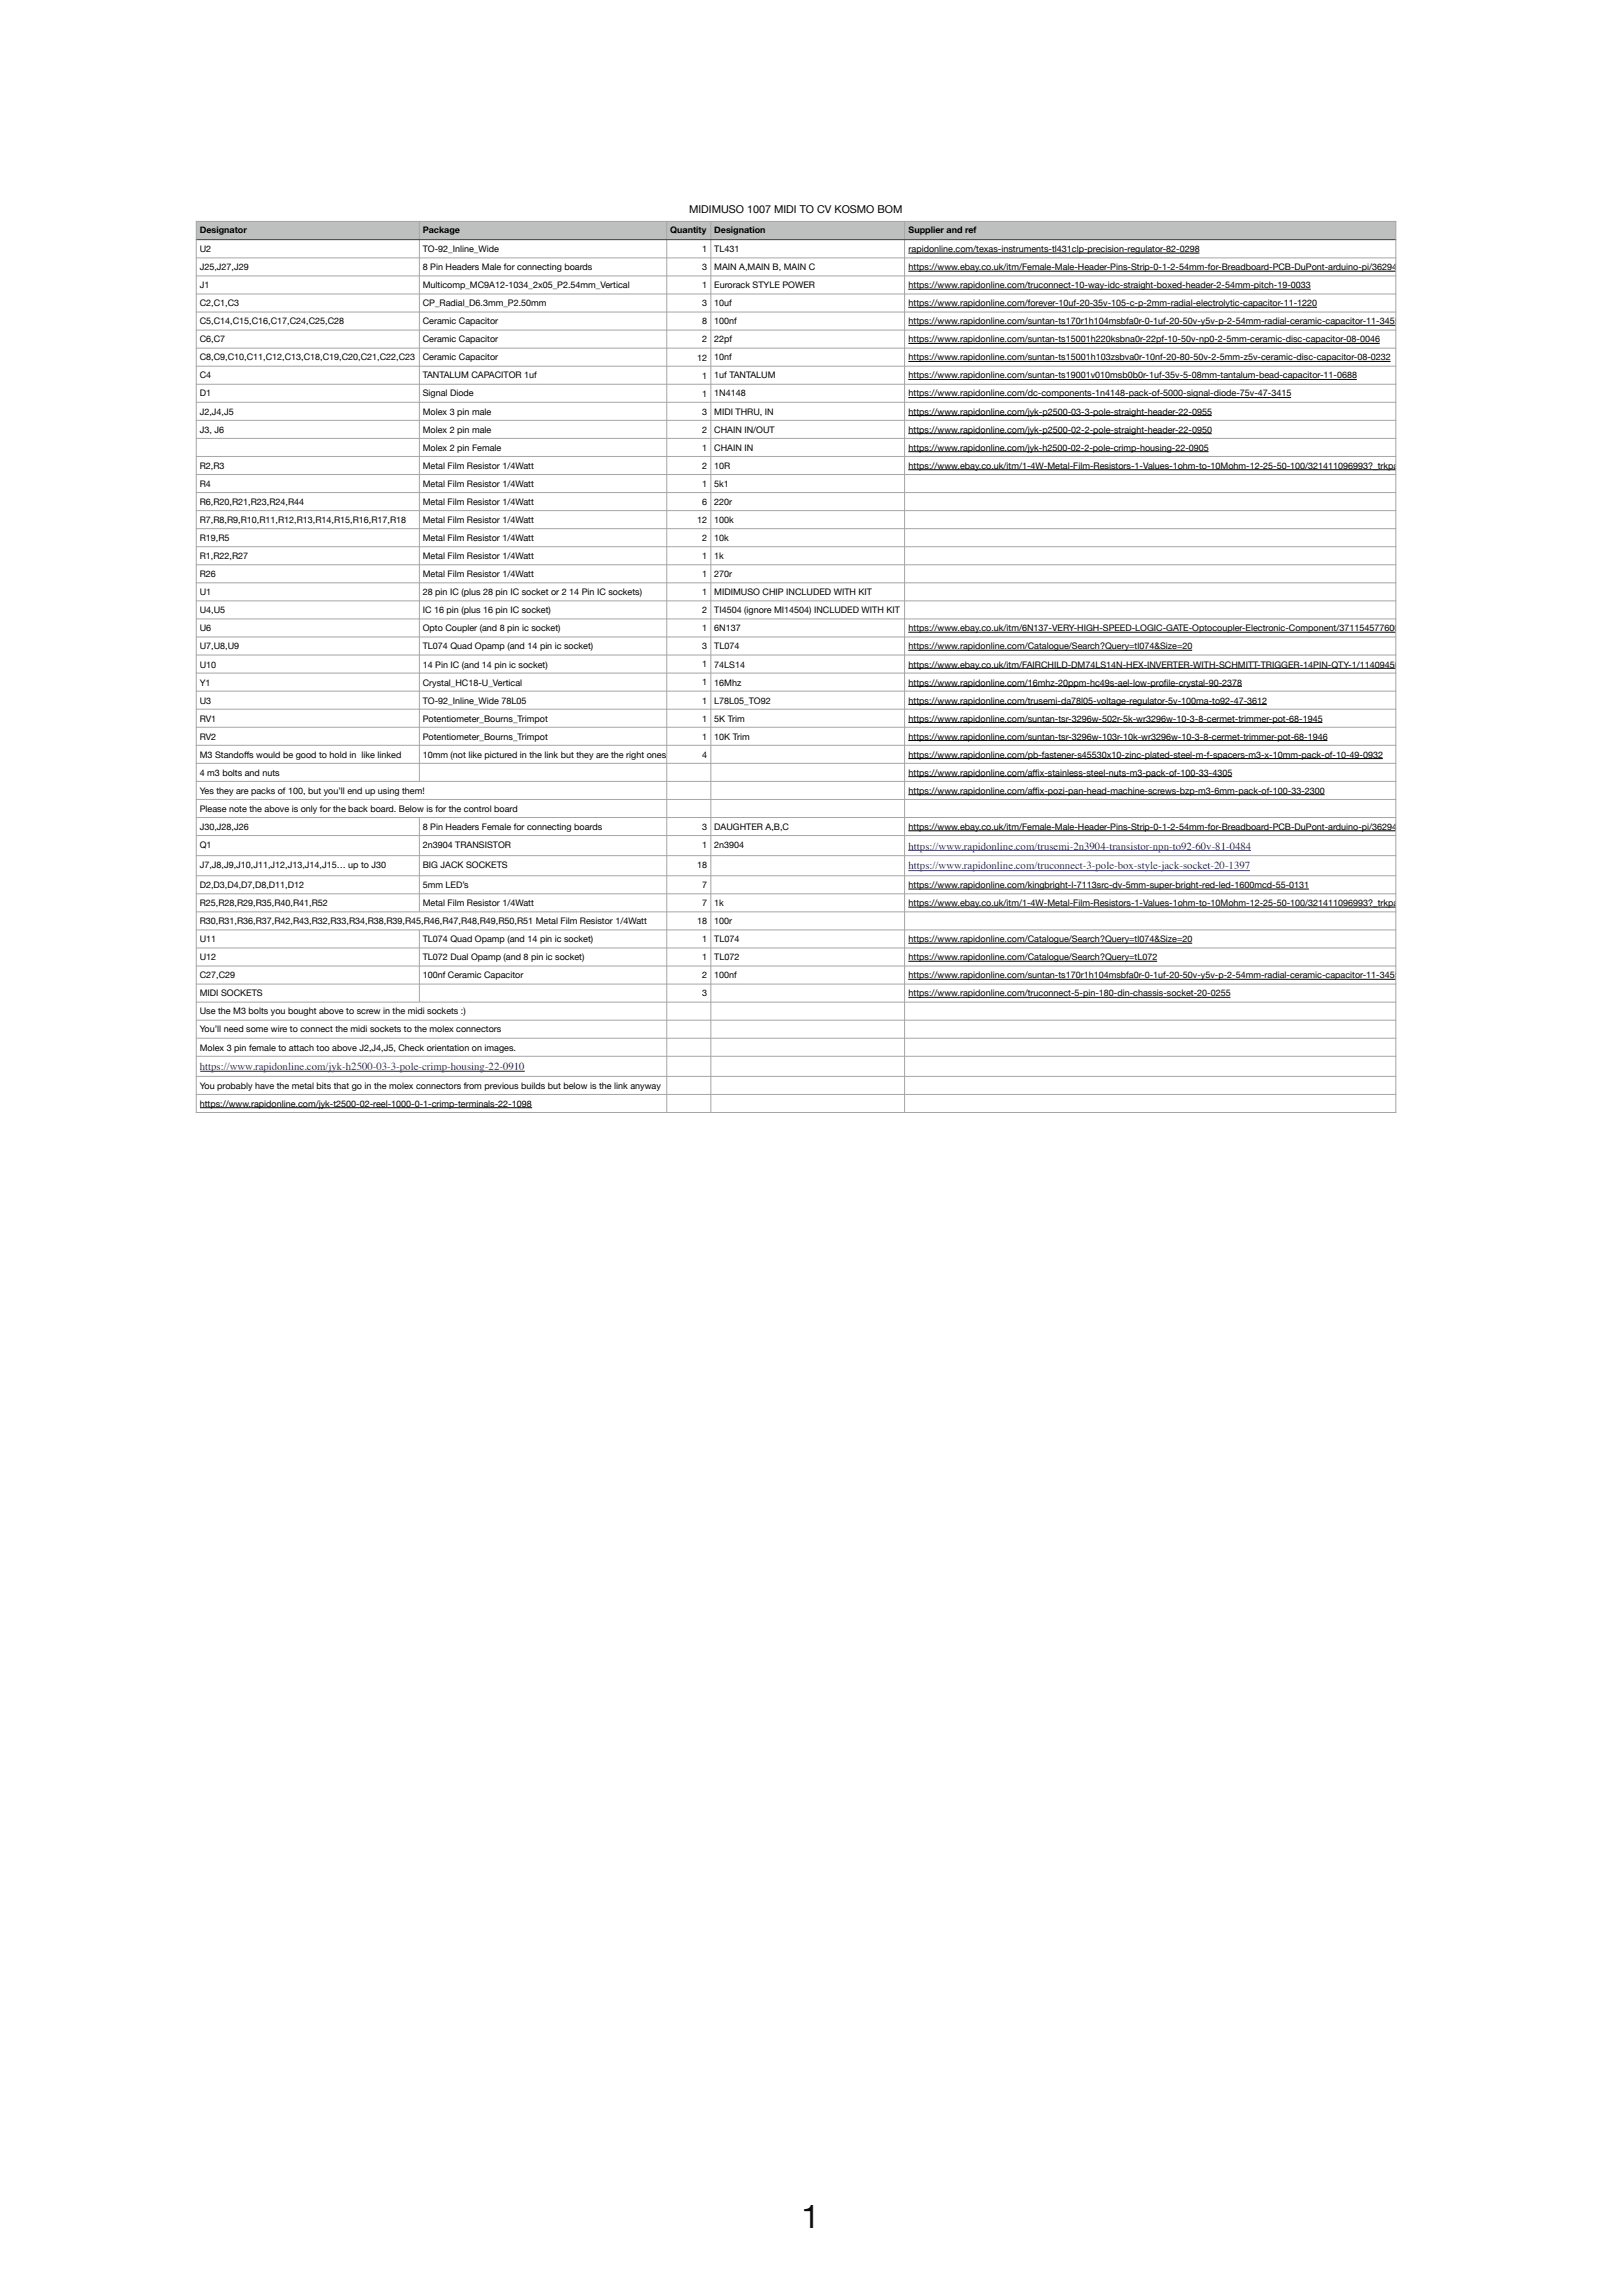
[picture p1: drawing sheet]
<svg xmlns="http://www.w3.org/2000/svg" width="636mm" height="900mm" viewBox="0 0 636 900" stroke-linecap="round" stroke-linejoin="round" font-family="sans-serif">
<defs><g id="words">
<text font-size="12.8" x="314.3" y="874">1</text>
<text font-size="4.2" x="270.2" y="83.4">MIDIMUSO 1007 MIDI TO CV KOSMO BOM</text>
<g font-size="4.2" fill="#00e">
<text x="356.3" y="333.2">https://www.rapidonline.com/trusemi-2n3904-transistor-npn-to92-60v-81-0484</text>
<text x="356.3" y="341">https://www.rapidonline.com/truconnect-3-pole-box-style-jack-socket-20-1397</text>
<text x="78.3" y="419.6">https://www.rapidonline.com/jyk-h2500-03-3-pole-crimp-housing-22-0910</text>
</g>
<g font-size="3.5">
<text x="78.3" y="91.6">Designator</text>
<text x="165.8" y="91.6">Package</text>
<text x="262.8" y="91.6">Quantity</text>
<text x="280.1" y="91.6">Designation</text>
<text x="356.3" y="91.6">Supplier and ref</text>
<text x="78.3" y="99">U2</text>
<text x="165.8" y="99">TO-92_Inline_Wide</text>
<text x="275.3" y="98.9">1</text>
<text x="280.1" y="99">TL431</text>
<text x="356.3" y="99">rapidonline.com/texas-instruments-tl431clp-precision-regulator-82-0298</text>
<text x="78.3" y="106">J25,J27,J29</text>
<text x="165.8" y="106">8 Pin Headers Male for connecting boards</text>
<text x="275.3" y="106">3</text>
<text x="280.1" y="106">MAIN A,MAIN B, MAIN C</text>
<text x="356.3" y="106">https://www.ebay.co.uk/itm/Female-Male-Header-Pins-Strip-0-1-2-54mm-for-Breadboard-PCB-DuPont-arduino-pi/362947699737?var=632071630604&amp;_trkparms=ispr%3D1&amp;has</text>
<text x="78.3" y="113.1">J1</text>
<text x="165.8" y="113.1">Multicomp_MC9A12-1034_2x05_P2.54mm_Vertical</text>
<text x="275.3" y="113.1">1</text>
<text x="280.1" y="113.1">Eurorack STYLE POWER</text>
<text x="356.3" y="113.1">https://www.rapidonline.com/truconnect-10-way-idc-straight-boxed-header-2-54mm-pitch-19-0033</text>
<text x="78.3" y="120.1">C2,C1,C3</text>
<text x="165.8" y="120.1">CP_Radial_D6.3mm_P2.50mm</text>
<text x="275.3" y="120.2">3</text>
<text x="280.1" y="120.1">10uf</text>
<text x="356.3" y="120.1">https://www.rapidonline.com/forever-10uf-20-35v-105-c-p-2mm-radial-electrolytic-capacitor-11-1220</text>
<text x="78.3" y="127.2">C5,C14,C15,C16,C17,C24,C25,C28</text>
<text x="165.8" y="127.2">Ceramic Capacitor</text>
<text x="275.3" y="127.2">8</text>
<text x="280.1" y="127.2">100nf</text>
<text x="356.3" y="127.2">https://www.rapidonline.com/suntan-ts170r1h104msbfa0r-0-1uf-20-50v-y5v-p-2-54mm-radial-ceramic-capacitor-11-3455</text>
<text x="78.3" y="134.2">C6,C7</text>
<text x="165.8" y="134.2">Ceramic Capacitor</text>
<text x="275.3" y="134.3">2</text>
<text x="280.1" y="134.2">22pf</text>
<text x="356.3" y="134.2">https://www.rapidonline.com/suntan-ts15001h220ksbna0r-22pf-10-50v-np0-2-5mm-ceramic-disc-capacitor-08-0046</text>
<text x="78.3" y="141.3">C8,C9,C10,C11,C12,C13,C18,C19,C20,C21,C22,C23</text>
<text x="165.8" y="141.3">Ceramic Capacitor</text>
<text x="273.4" y="141.4">12</text>
<text x="280.1" y="141.3">10nf</text>
<text x="356.3" y="141.3">https://www.rapidonline.com/suntan-ts15001h103zsbva0r-10nf-20-80-50v-2-5mm-z5v-ceramic-disc-capacitor-08-0232</text>
<text x="78.3" y="148.3">C4</text>
<text x="165.8" y="148.3">TANTALUM CAPACITOR 1uf</text>
<text x="275.3" y="148.5">1</text>
<text x="280.1" y="148.3">1uf TANTALUM</text>
<text x="356.3" y="148.3">https://www.rapidonline.com/suntan-ts19001v010msb0b0r-1uf-35v-5-08mm-tantalum-bead-capacitor-11-0688</text>
<text x="78.3" y="155.4">D1</text>
<text x="165.8" y="155.4">Signal Diode</text>
<text x="275.3" y="155.6">1</text>
<text x="280.1" y="155.4">1N4148</text>
<text x="356.3" y="155.4">https://www.rapidonline.com/dc-components-1n4148-pack-of-5000-signal-diode-75v-47-3415</text>
<text x="78.3" y="162.8">J2,J4,J5</text>
<text x="165.8" y="162.8">Molex 3 pin male</text>
<text x="275.3" y="162.6">3</text>
<text x="280.1" y="162.8">MIDI THRU, IN</text>
<text x="356.3" y="162.8">https://www.rapidonline.com/jyk-p2500-03-3-pole-straight-header-22-0955</text>
<text x="78.3" y="169.9">J3, J6</text>
<text x="165.8" y="169.9">Molex 2 pin male</text>
<text x="275.3" y="169.7">2</text>
<text x="280.1" y="169.9">CHAIN IN/OUT</text>
<text x="356.3" y="169.9">https://www.rapidonline.com/jyk-p2500-02-2-pole-straight-header-22-0950</text>
<text x="165.8" y="176.9">Molex 2 pin Female</text>
<text x="275.3" y="176.8">1</text>
<text x="280.1" y="176.9">CHAIN IN</text>
<text x="356.3" y="176.9">https://www.rapidonline.com/jyk-h2500-02-2-pole-crimp-housing-22-0905</text>
<text x="78.3" y="184">R2,R3</text>
<text x="165.8" y="184">Metal Film Resistor 1/4Watt</text>
<text x="275.3" y="183.9">2</text>
<text x="280.1" y="184">10R</text>
<text x="356.3" y="184">https://www.ebay.co.uk/itm/1-4W-Metal-Film-Resistors-1-Values-1ohm-to-10Mohm-12-25-50-100/321411096993?_trkparms=ispr%3D1&amp;hash=item4ad59821a1:m:mGLiWyHVPZ</text>
<text x="78.3" y="191">R4</text>
<text x="165.8" y="191">Metal Film Resistor 1/4Watt</text>
<text x="275.3" y="191">1</text>
<text x="280.1" y="191">5k1</text>
<text x="78.3" y="198.1">R6,R20,R21,R23,R24,R44</text>
<text x="165.8" y="198.1">Metal Film Resistor 1/4Watt</text>
<text x="275.3" y="198">6</text>
<text x="280.1" y="198.1">220r</text>
<text x="78.3" y="205.1">R7,R8,R9,R10,R11,R12,R13,R14,R15,R16,R17,R18</text>
<text x="165.8" y="205.1">Metal Film Resistor 1/4Watt</text>
<text x="273.4" y="205.1">12</text>
<text x="280.1" y="205.1">100k</text>
<text x="78.3" y="212.2">R19,R5</text>
<text x="165.8" y="212.2">Metal Film Resistor 1/4Watt</text>
<text x="275.3" y="212.2">2</text>
<text x="280.1" y="212.2">10k</text>
<text x="78.3" y="219.3">R1,R22,R27</text>
<text x="165.8" y="219.3">Metal Film Resistor 1/4Watt</text>
<text x="275.3" y="219.3">1</text>
<text x="280.1" y="219.3">1k</text>
<text x="78.3" y="226.3">R26</text>
<text x="165.8" y="226.3">Metal Film Resistor 1/4Watt</text>
<text x="275.3" y="226.4">1</text>
<text x="280.1" y="226.3">270r</text>
<text x="78.3" y="233.4">U1</text>
<text x="165.8" y="233.4">28 pin IC (plus 28 pin IC socket or 2 14 Pin IC sockets)</text>
<text x="275.3" y="233.4">1</text>
<text x="280.1" y="233.4">MIDIMUSO CHIP INCLUDED WITH KIT</text>
<text x="78.3" y="240.4">U4,U5</text>
<text x="165.8" y="240.4">IC 16 pin (plus 16 pin IC socket)</text>
<text x="275.3" y="240.5">2</text>
<text x="280.1" y="240.4">TI4504 (ignore MI14504) INCLUDED WITH KIT</text>
<text x="78.3" y="247.5">U6</text>
<text x="165.8" y="247.5">Opto Coupler (and 8 pin ic socket)</text>
<text x="275.3" y="247.6">1</text>
<text x="280.1" y="247.5">6N137</text>
<text x="356.3" y="247.5">https://www.ebay.co.uk/itm/6N137-VERY-HIGH-SPEED-LOGIC-GATE-Optocoupler-Electronic-Component/371154577600?hash=item566a8968c0:g:mKUAAOSwDk5ULAIq</text>
<text x="78.3" y="254.5">U7,U8,U9</text>
<text x="165.8" y="254.5">TL074 Quad Opamp (and 14 pin ic socket)</text>
<text x="275.3" y="254.7">3</text>
<text x="280.1" y="254.5">TL074</text>
<text x="356.3" y="254.5">https://www.rapidonline.com/Catalogue/Search?Query=tl074&amp;Size=20</text>
<text x="78.3" y="261.9">U10</text>
<text x="165.8" y="261.9">14 Pin IC (and 14 pin ic socket)</text>
<text x="275.3" y="261.8">1</text>
<text x="280.1" y="261.9">74LS14</text>
<text x="356.3" y="261.9">https://www.ebay.co.uk/itm/FAIRCHILD-DM74LS14N-HEX-INVERTER-WITH-SCHMITT-TRIGGER-14PIN-QTY-1/114094504883?hash=item1a908fbb3:g:xUgAAOSw~QdeNY69</text>
<text x="78.3" y="269">Y1</text>
<text x="165.8" y="269">Crystal_HC18-U_Vertical</text>
<text x="275.3" y="268.8">1</text>
<text x="280.1" y="269">16Mhz</text>
<text x="356.3" y="269">https://www.rapidonline.com/16mhz-20ppm-hc49s-ael-low-prof</text>
<text x="456.4" y="269">ile-crystal-90-2378</text>
<text x="275.3" y="275.9">1</text>
<text x="78.3" y="276.1">U3</text>
<text x="165.8" y="276.1">TO-92_Inline_Wide 78L05</text>
<text x="280.1" y="276.1">L78L05_TO92</text>
<text x="356.3" y="276.1">https://www.rapidonline.com/trusemi-da78l05-voltage-regulator-5v-100ma-to92-47-3612</text>
<text x="78.3" y="283.1">RV1</text>
<text x="165.8" y="283.1">Potentiometer_Bourns_Trimpot</text>
<text x="275.3" y="283">1</text>
<text x="280.1" y="283.1">5K Trim</text>
<text x="356.3" y="283.1">https://www.rapidonline.com/suntan-tsr-3296w-502r-5k-wr3296w-10-3-8-cermet-trimmer-pot-68-1945</text>
<text x="78.3" y="290.2">RV2</text>
<text x="165.8" y="290.2">Potentiometer_Bourns_Trimpot</text>
<text x="275.3" y="290.1">1</text>
<text x="280.1" y="290.2">10K Trim</text>
<text x="356.3" y="290.2">https://www.rapidonline.com/suntan-tsr-3296w-103r-10k-wr3296w-10-3-8-cermet-trimmer-pot-68-1946</text>
<text x="78.3" y="297.2">M3 Standofs would be good to hold in like linked</text>
<text x="95.7" y="297.2">f</text>
<text x="165.8" y="297.2">10mm (not like pictured in the link but they are the right ones</text>
<text x="275.3" y="297.2">4</text>
<text x="356.3" y="297.2">https://www.rapidonline.com/pb-fastener-s45530x10-zinc-plated-steel-m-f-spacers-m3-x-10mm-pack-of-10-49-0932</text>
<text x="78.3" y="304.3">4 m3 bolts and nuts</text>
<text x="356.3" y="304.3">https://www.rapidonline.com/afx-stainless-steel-nuts-m3-pack-of-100-33-4305</text>
<text x="404.9" y="304.3">f</text>
<text x="404.9" y="304.3">i</text>
<text x="78.3" y="311.3">Yes they are packs of 100, but you’ll end up using them!</text>
<text x="356.3" y="311.3">https://www.rapidonline.com/afx-pozi-pan-head-machine-screws-bzp-m3-6mm-pack-of-100-33-2300</text>
<text x="404.9" y="311.3">f</text>
<text x="404.9" y="311.3">i</text>
<text x="78.3" y="318.4">Please note the above is only for the back board. Below is for the control board</text>
<text x="78.3" y="325.4">J30,J28,J26</text>
<text x="165.8" y="325.4">8 Pin Headers Female for connecting boards</text>
<text x="275.3" y="325.5">3</text>
<text x="280.1" y="325.4">DAUGHTER A,B,C</text>
<text x="356.3" y="325.4">https://www.ebay.co.uk/itm/Female-Male-Header-Pins-Strip-0-1-2-54mm-for-Breadboard-PCB-DuPont-arduino-pi/362947699737?var=632071630604&amp;_trkparms=ispr%3D1&amp;has</text>
<text x="78.3" y="332.5">Q1</text>
<text x="165.8" y="332.5">2n3904 TRANSISTOR</text>
<text x="275.3" y="332.6">1</text>
<text x="280.1" y="332.5">2n3904</text>
<text x="78.3" y="340.6">J7,J8,J9,J10,J11,J12,J13,J14,J15… up to J30</text>
<text x="165.8" y="340.6">BIG JACK SOCKETS</text>
<text x="273.4" y="340.5">18</text>
<text x="78.3" y="348.4">D2,D3,D4,D7,D8,D11,D12</text>
<text x="165.8" y="348.4">5mm LED’s</text>
<text x="275.3" y="348.3">7</text>
<text x="356.3" y="348.4">https://www.rapidonline.com/kingbright-l-7113src-dv-5mm-super-bright-red-led-1600mcd-55-0131</text>
<text x="78.3" y="355.4">R25,R28,R29,R35,R40,R41,R52</text>
<text x="165.8" y="355.4">Metal Film Resistor 1/4Watt</text>
<text x="275.3" y="355.4">7</text>
<text x="280.1" y="355.4">1k</text>
<text x="356.3" y="355.4">https://www.ebay.co.uk/itm/1-4W-Metal-Film-Resistors-1-Values-1ohm-to-10Mohm-12-25-50-100/321411096993?_trkparms=ispr%3D1&amp;hash=item4ad59821a1:m:mGLiWyHVPZ</text>
<text x="78.3" y="362.5">R30,R31,R36,R37,R42,R43,R32,R33,R34,R38,R39,R45,R46,R47,R48,R49,R50,R51 Metal Film Resistor 1/4Watt</text>
<text x="273.4" y="362.5">18</text>
<text x="280.1" y="362.5">100r</text>
<text x="78.3" y="369.5">U11</text>
<text x="165.8" y="369.5">TL074 Quad Opamp (and 14 pin ic socket)</text>
<text x="275.3" y="369.6">1</text>
<text x="280.1" y="369.5">TL074</text>
<text x="356.3" y="369.5">https://www.rapidonline.com/Catalogue/Search?Query=tl074&amp;Size=20</text>
<text x="78.3" y="376.6">U12</text>
<text x="165.8" y="376.6">TL072 Dual Opamp (and 8 pin ic socket)</text>
<text x="275.3" y="376.7">1</text>
<text x="280.1" y="376.6">TL072</text>
<text x="356.3" y="376.6">https://www.rapidonline.com/Catalogue/Search?Query=tL072</text>
<text x="78.3" y="383.7">C27,C29</text>
<text x="165.8" y="383.7">100nf Ceramic Capacitor</text>
<text x="275.3" y="383.7">2</text>
<text x="280.1" y="383.7">100nf</text>
<text x="356.3" y="383.7">https://www.rapidonline.com/suntan-ts170r1h104msbfa0r-0-1uf-20-50v-y5v-p-2-54mm-radial-ceramic-capacitor-11-3455</text>
<text x="78.3" y="390.7">MIDI SOCKETS</text>
<text x="275.3" y="390.8">3</text>
<text x="356.3" y="390.7">https://www.rapidonline.com/truconnect-5-pin-180-din-chassis-socket-20-0255</text>
<text x="78.3" y="397.8">Use the M3 bolts you bought above to screw in the midi sockets :)</text>
<text x="78.3" y="404.8">You’ll need some wire to connect the midi sockets to the molex connectors</text>
<text x="78.3" y="412.2">Molex 3 pin female to attach too above J2,J4,J5, Check orientation on images.</text>
<text x="78.3" y="427">You probably have the metal bits that go in the molex connectors from previous builds but below is the link anyway</text>
<text x="78.3" y="434.1">https://www.rapidonline.com/jyk-t2500-02-reel-1000-0-1-crimp-terminals-22-1098</text>
</g>
</g></defs>
<g fill="#bec0bf">
<path d="M77 86.8h87.5v7.2h-87.5z"/>
<path d="M164.5 86.8h97v7.2h-97z"/>
<path d="M261.5 86.8h17.3v7.2h-17.3z"/>
<path d="M278.8 86.8h75.9v7.2h-75.9z"/>
<path d="M354.7 86.8h192.7v7.2h-192.7z"/>
</g>
<g fill="none" stroke="#000" stroke-width=".39">
<path d="M356.2 99.3h114.2M356.2 106.4h191.2M356.2 113.4h157.8M356.2 120.5h160.3M356.2 127.6h191.2M356.2 134.7h184.9M356.2 141.8h189.1M356.2 148.8h175.9M356.2 155.9h150.1M356.2 163h119M356.2 170.1h119M356.2 177.2h117.8"/>
<path d="M356.2 184.2h191.2M356.2 248h191.2M356.2 255h111.3M356.2 262.1h191.2M356.2 269.2h130.9M356.2 276.3h140.6M356.2 283.4h162.4M356.2 290.4h164.4M356.2 297.5h186.1M356.2 304.6h127M356.2 311.7h163.2M356.2 325.8h191.2"/>
<path d="M356.2 348.7h157.1M356.2 355.8h191.2M356.2 369.9h111.3M356.2 377h97.6M356.2 384.1h191.2M356.2 391.2h126.3M78.4 434.5h130.3"/>
</g>
<path d="M356.2 333.6h134.4M356.2 341.5h134M78.4 420.1h127.5" fill="none" stroke="#00e" stroke-width=".39"/>
<g fill="none" stroke="#a6a6a6" stroke-width=".39">
<path d="M76.8 86.8h470.7M77 86.7v349.8M164.5 86.7v219.8M261.5 86.7v349.8M278.8 86.7v349.8M354.7 86.7v349.8M547.4 86.7v349.8M76.8 101.1h470.7M76.8 108.2h470.7M76.8 115.3h470.7M76.8 122.4h470.7M76.8 129.5h470.7"/>
<path d="M76.8 136.5h470.7M76.8 143.6h470.7M76.8 150.7h470.7M76.8 157.8h470.7M76.8 164.9h470.7M76.8 171.9h470.7M76.8 179h470.7M76.8 186.1h470.7M76.8 193.2h470.7M76.8 200.3h470.7M76.8 207.3h470.7M76.8 214.4h470.7"/>
<path d="M76.8 221.5h470.7M76.8 228.6h470.7M76.8 235.7h470.7M76.8 242.8h470.7M76.8 249.8h470.7M76.8 256.9h470.7M76.8 264h470.7M76.8 271.1h470.7M76.8 278.2h470.7M76.8 285.2h470.7M76.8 292.3h470.7M76.8 299.4h470.7"/>
<path d="M76.8 306.5h470.7M76.8 313.6h470.7M76.8 320.6h470.7M76.8 327.7h470.7M76.8 335.6h470.7M164.5 320.6v37M76.8 343.5h470.7M76.8 350.6h470.7M76.8 357.6h470.7M76.8 364.7h470.7M76.8 371.8h470.7M76.8 378.9h470.7"/>
<path d="M164.5 364.7v28.3M76.8 386h470.7M76.8 393h470.7M76.8 400.1h470.7M76.8 407.2h470.7M76.8 414.3h470.7M76.8 422.2h470.7M76.8 429.3h470.7M76.8 436.3h470.7"/>
</g>
<path d="M76.8 94h470.7" fill="none" stroke="#404040" stroke-width=".39"/>
<use href="#words"/>
</svg>
